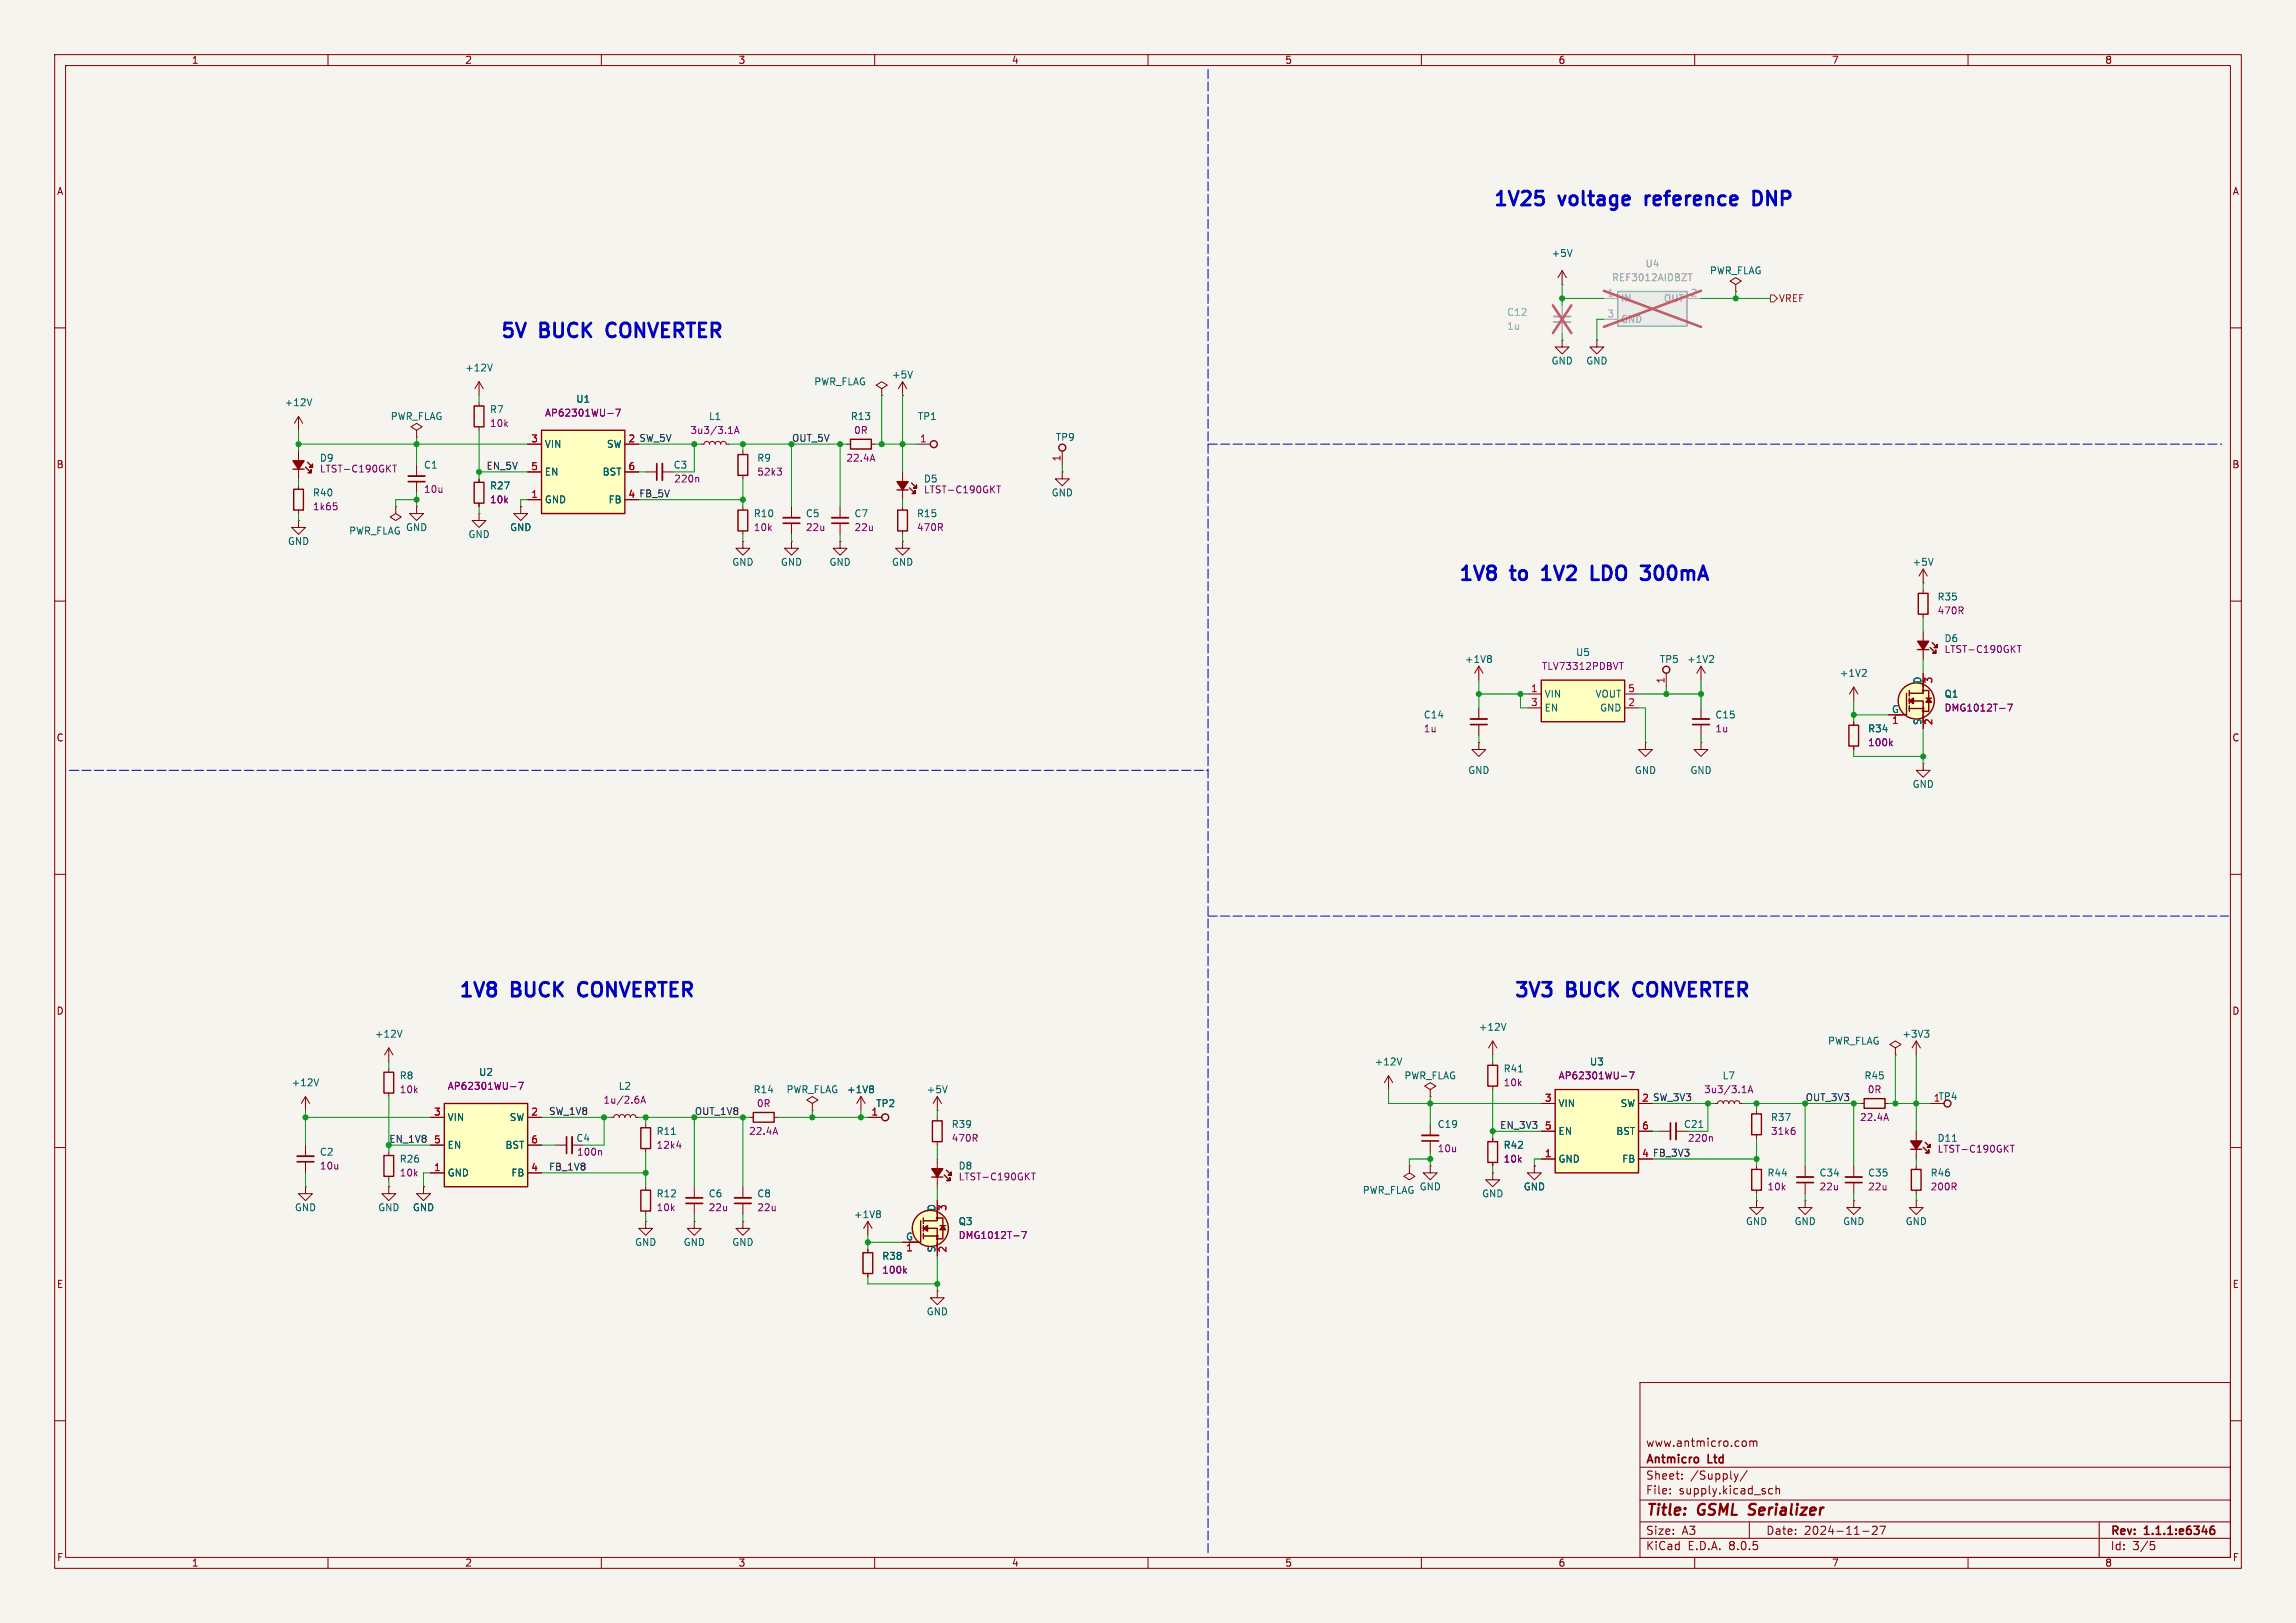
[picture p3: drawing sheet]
<svg xmlns="http://www.w3.org/2000/svg" width="420mm" height="297mm" viewBox="0 0 420 297" stroke-linecap="round" stroke-linejoin="round" font-family="sans-serif">
<defs><g id="words">
<g font-size="3.5" fill="#0000c2">
<text x="273" y="37.9">1V25</text>
<text x="285.4" y="37.9">voltage</text>
<text x="302.2" y="37.9">reference</text>
<text x="322.9" y="37.9">DNP</text>
<text x="91.4" y="62">5V</text>
<text x="99" y="62">BUCK</text>
<text x="112.2" y="62">CONVERTER</text>
<text x="266.7" y="106.4">1V8</text>
<text x="276.7" y="106.4">to</text>
<text x="283.4" y="106.4">1V2</text>
<text x="293.3" y="106.4">LDO</text>
<text x="303.5" y="106.4">300mA</text>
<text x="83.8" y="182.6">1V8</text>
<text x="93.8" y="182.6">BUCK</text>
<text x="107" y="182.6">CONVERTER</text>
<text x="276.9" y="182.6">3V3</text>
<text x="286.8" y="182.6">BUCK</text>
<text x="300.1" y="182.6">CONVERTER</text>
</g>
<g font-size="2.8" fill="#840000">
<text x="301" y="277.9">Title:</text>
<text x="310.6" y="277.9">GSML</text>
<text x="320.8" y="277.9">Serializer</text>
</g>
<g font-size="2.1" fill="#840000">
<text x="301" y="268.2">Antmicro</text>
<text x="301" y="265">www.antmicro.com</text>
<text x="312.5" y="268.2">Ltd</text>
<text x="301" y="273.7">File:</text>
<text x="301" y="271">Sheet:</text>
<text x="307.1" y="273.7">supply.kicad_sch</text>
<text x="309.2" y="271">/Supply/</text>
<text x="301" y="281.1">Size:</text>
<text x="307.6" y="281.1">A3</text>
<text x="323" y="281.1">Date:</text>
<text x="330" y="281.1">2024-11-27</text>
<text x="386" y="281.3">Rev:</text>
<text x="392.4" y="281.3">1.1.1:e6346</text>
<text x="301" y="283.9">KiCad</text>
<text x="308.7" y="283.9">E.D.A.</text>
<text x="316.3" y="283.9">8.0.5</text>
<text x="386" y="283.9">Id:</text>
<text x="390.1" y="283.9">3/5</text>
</g>
<g font-size="1.8" fill="#840000">
<text x="35" y="11.9">1</text>
<text x="85" y="11.9">2</text>
<text x="135" y="11.9">3</text>
<text x="185" y="11.9">4</text>
<text x="235" y="11.9">5</text>
<text x="285" y="11.9">6</text>
<text x="335" y="11.9">7</text>
<text x="385" y="11.9">8</text>
<text x="10.3" y="35.9">A</text>
<text x="408.3" y="35.9">A</text>
<text x="114.9" y="81">2 SW_5V</text>
<text x="10.3" y="85.9">B</text>
<text x="408.2" y="85.9">B</text>
<text x="114.9" y="91.2">4 FB_5V</text>
<text x="10.3" y="135.9">C</text>
<text x="408.2" y="135.9">C</text>
<text x="10.3" y="185.9">D</text>
<text x="408.2" y="185.9">D</text>
<text x="300.3" y="201.7">2 SW_3V3</text>
<text x="300.3" y="211.8">4 FB_3V3</text>
<text x="10.3" y="235.9">E</text>
<text x="408.3" y="235.9">E</text>
<text x="10.3" y="285.9">F</text>
<text x="35" y="286.9">1</text>
<text x="85" y="286.9">2</text>
<text x="135" y="286.9">3</text>
<text x="185" y="286.9">4</text>
<text x="235" y="286.9">5</text>
<text x="285" y="286.9">6</text>
<text x="335" y="286.9">7</text>
<text x="385" y="286.9">8</text>
<text x="408.3" y="285.9">F</text>
</g>
<g font-size="1.8" fill="#006464">
<text x="283.7" y="47.2">+5V</text>
<text x="312.7" y="50.4">PWR_FLAG</text>
<text x="85" y="68.2">+12V</text>
<text x="148.9" y="70.7">PWR_FLAG</text>
<text x="163.1" y="69.4">+5V</text>
<text x="283.7" y="66.9">GND</text>
<text x="290.1" y="66.9">GND</text>
<text x="52" y="74.5">+12V</text>
<text x="71.4" y="77.1">PWR_FLAG</text>
<text x="89.5" y="75.8">R7</text>
<text x="105.3" y="73.9">U1</text>
<text x="129.6" y="77.1">L1</text>
<text x="155.5" y="77.1">R13</text>
<text x="167.8" y="77.1">TP1</text>
<text x="99.6" y="82.1">VIN</text>
<text x="110.9" y="82.1">SW</text>
<text x="193" y="80.9">TP9</text>
<text x="77.5" y="86">C1</text>
<text x="89.5" y="89.8">R27</text>
<text x="99.6" y="87.2">EN</text>
<text x="110.1" y="87.2">BST</text>
<text x="123.1" y="86">C3</text>
<text x="138.4" y="84.7">R9</text>
<text x="57.1" y="91">R40</text>
<text x="99.6" y="92.3">GND</text>
<text x="111.2" y="92.3">FB</text>
<text x="137.8" y="94.8">R10</text>
<text x="147.3" y="94.8">C5</text>
<text x="156.2" y="94.8">C7</text>
<text x="167.6" y="94.8">R15</text>
<text x="192.3" y="91">GND</text>
<text x="52.6" y="99.9">GND</text>
<text x="63.8" y="98">PWR_FLAG</text>
<text x="74.2" y="97.4">GND</text>
<text x="85.6" y="98.7">GND</text>
<text x="93.2" y="97.4">GND</text>
<text x="133.9" y="103.7">GND</text>
<text x="142.7" y="103.7">GND</text>
<text x="151.6" y="103.7">GND</text>
<text x="163.1" y="103.7">GND</text>
<text x="349.8" y="103.7">+5V</text>
<text x="354.3" y="110.1">R35</text>
<text x="267.9" y="121.5">+1V8</text>
<text x="288.2" y="120.2">U5</text>
<text x="303.5" y="121.5">TP5</text>
<text x="308.5" y="121.5">+1V2</text>
<text x="336.4" y="124.1">+1V2</text>
<text x="351.5" y="125.2" transform="rotate(-90 351.5 125.2)">D</text>
<text x="260.3" y="131.7">C14</text>
<text x="282.4" y="127.9">VIN</text>
<text x="282.4" y="130.4">EN</text>
<text x="291.8" y="127.9">VOUT</text>
<text x="292.6" y="130.4">GND</text>
<text x="313.7" y="131.7">C15</text>
<text x="346" y="130.6">G</text>
<text x="355.6" y="127.9">Q1</text>
<text x="341.6" y="134.2">R34</text>
<text x="351.5" y="132.8" transform="rotate(-90 351.5 132.8)">S</text>
<text x="268.5" y="141.8">GND</text>
<text x="299" y="141.8">GND</text>
<text x="309.1" y="141.8">GND</text>
<text x="349.8" y="144.4">GND</text>
<text x="68.5" y="190.1">+12V</text>
<text x="270.4" y="188.8">+12V</text>
<text x="334.3" y="191.4">PWR_FLAG</text>
<text x="347.9" y="190.1">+3V3</text>
<text x="73" y="197.7">R8</text>
<text x="87.5" y="197.1">U2</text>
<text x="251.4" y="195.2">+12V</text>
<text x="256.8" y="197.7">PWR_FLAG</text>
<text x="275" y="196.4">R41</text>
<text x="290.7" y="195.2">U3</text>
<text x="315" y="197.7">L7</text>
<text x="341" y="197.7">R45</text>
<text x="53.2" y="199">+12V</text>
<text x="113.1" y="199.6">L2</text>
<text x="137.8" y="200.3">R14</text>
<text x="143.8" y="200.3">PWR_FLAG</text>
<text x="154.8" y="200.3">+1V8</text>
<text x="160.2" y="202.8">TP2</text>
<text x="169.4" y="200.3">+5V</text>
<text x="285" y="202.8">VIN</text>
<text x="296.3" y="202.8">SW</text>
<text x="353.6" y="201.7">1TP4</text>
<text x="81.8" y="205.3">VIN</text>
<text x="93.1" y="205.3">SW</text>
<text x="105.3" y="209.1">C4</text>
<text x="120" y="207.9">R11</text>
<text x="174" y="206.6">R39</text>
<text x="262.9" y="206.6">C19</text>
<text x="285" y="207.9">EN</text>
<text x="295.6" y="207.9">BST</text>
<text x="307.9" y="206.6">C21</text>
<text x="323.8" y="205.3">R37</text>
<text x="58.4" y="211.7">C2</text>
<text x="73" y="212.9">R26</text>
<text x="81.8" y="215.5">GND</text>
<text x="81.8" y="210.4">EN</text>
<text x="92.4" y="210.4">BST</text>
<text x="93.5" y="215.5">FB</text>
<text x="275" y="210.4">R42</text>
<text x="285" y="213">GND</text>
<text x="296.6" y="213">FB</text>
<text x="323.2" y="215.5">R44</text>
<text x="332.7" y="215.5">C34</text>
<text x="341.6" y="215.5">C35</text>
<text x="353.1" y="215.5">R46</text>
<text x="53.8" y="221.8">GND</text>
<text x="69.1" y="221.8">GND</text>
<text x="75.4" y="221.8">GND</text>
<text x="120" y="219.3">R12</text>
<text x="129.5" y="219.3">C6</text>
<text x="138.4" y="219.3">C8</text>
<text x="171.2" y="221.7" transform="rotate(-90 171.2 221.7)">D</text>
<text x="249.2" y="218.7">PWR_FLAG</text>
<text x="259.6" y="218">GND</text>
<text x="271" y="219.3">GND</text>
<text x="278.6" y="218">GND</text>
<text x="156.1" y="223.1">+1V8</text>
<text x="165.6" y="227.1">G</text>
<text x="175.3" y="224.4">Q3</text>
<text x="319.3" y="224.4">GND</text>
<text x="328.2" y="224.4">GND</text>
<text x="337.1" y="224.4">GND</text>
<text x="348.5" y="224.4">GND</text>
<text x="116.1" y="228.2">GND</text>
<text x="125" y="228.2">GND</text>
<text x="133.9" y="228.2">GND</text>
<text x="161.3" y="230.7">R38</text>
<text x="171.2" y="229.3" transform="rotate(-90 171.2 229.3)">S</text>
<text x="169.4" y="240.9">GND</text>
</g>
<g font-size="1.8" fill="#939391">
<text x="294.8" y="51.7">REF3012AIDBZT</text>
<text x="300.9" y="49.1">U4</text>
<text x="275.6" y="58">C12</text>
<text x="296.4" y="55.5">IN</text>
<text x="296.4" y="59.3">GND</text>
<text x="304.3" y="55.5">OUT</text>
</g>
<g font-size="1.8" fill="#a5a4a2">
<text x="293.9" y="54.4">1</text>
<text x="293.9" y="58.2">3</text>
<text x="309.2" y="54.4">2</text>
</g>
<text font-size="1.8" fill="#725600" x="325.3" y="55.5">VREF</text>
<text font-size="1.8" fill="#9c9b98" x="275.6" y="60.6">1u</text>
<g font-size="1.8" fill="#840084">
<text x="99.6" y="76.4">AP62301WU-7</text>
<text x="89.5" y="78.3">10k</text>
<text x="126.2" y="79.6">3u3/3.1A</text>
<text x="156.1" y="79.6">0R</text>
<text x="58.4" y="84.7">D9</text>
<text x="58.4" y="86.7">LTST-C190GKT</text>
<text x="123.2" y="88.5">220n</text>
<text x="138.4" y="87.2">52k3</text>
<text x="154.7" y="84.7">22.4A</text>
<text x="168.9" y="88.5">D5</text>
<text x="57.1" y="93.6">1k65</text>
<text x="77.5" y="90.4">10u</text>
<text x="89.5" y="92.3">10k</text>
<text x="168.9" y="90.5">LTST-C190GKT</text>
<text x="137.8" y="97.4">10k</text>
<text x="147.3" y="97.4">22u</text>
<text x="156.2" y="97.4">22u</text>
<text x="167.6" y="97.4">470R</text>
<text x="354.3" y="112.6">470R</text>
<text x="355.6" y="117.7">D6</text>
<text x="355.6" y="119.7">LTST-C190GKT</text>
<text x="282" y="122.8">TLV73312PDBVT</text>
<text x="355.6" y="130.4">DMG1012T-7</text>
<text x="260.3" y="134.2">1u</text>
<text x="313.7" y="134.2">1u</text>
<text x="341.6" y="136.7">100k</text>
<text x="285" y="197.7">AP62301WU-7</text>
<text x="73" y="200.2">10k</text>
<text x="81.8" y="199.6">AP62301WU-7</text>
<text x="110.3" y="202.2">1u/2.6A</text>
<text x="138.4" y="202.8">0R</text>
<text x="275" y="199">10k</text>
<text x="311.6" y="200.3">3u3/3.1A</text>
<text x="341.6" y="200.3">0R</text>
<text x="136.9" y="207.9">22.4A</text>
<text x="174" y="209.1">470R</text>
<text x="308.7" y="209.1">220n</text>
<text x="323.8" y="207.9">31k6</text>
<text x="340.1" y="205.3">22.4A</text>
<text x="354.3" y="209.1">D11</text>
<text x="58.4" y="214.2">10u</text>
<text x="73" y="215.5">10k</text>
<text x="105.5" y="211.7">100n</text>
<text x="120" y="210.4">12k4</text>
<text x="175.3" y="214.2">D8</text>
<text x="262.9" y="211">10u</text>
<text x="275" y="212.9">10k</text>
<text x="354.3" y="211.1">LTST-C190GKT</text>
<text x="120" y="221.8">10k</text>
<text x="129.5" y="221.8">22u</text>
<text x="138.4" y="221.8">22u</text>
<text x="175.3" y="216.2">LTST-C190GKT</text>
<text x="323.2" y="218">10k</text>
<text x="332.7" y="218">22u</text>
<text x="341.6" y="218">22u</text>
<text x="353.1" y="218">200R</text>
<text x="175.3" y="226.9">DMG1012T-7</text>
<text x="161.3" y="233.3">100k</text>
</g>
<g font-size="1.8" fill="#a90000">
<text x="97.1" y="81">3</text>
<text x="114.9" y="81">2</text>
<text x="168.2" y="81">1</text>
<text x="97.1" y="86.1">5</text>
<text x="114.9" y="86.1">6</text>
<text x="194.1" y="84.5" transform="rotate(-90 194.1 84.5)">1</text>
<text x="97.1" y="91.2">1</text>
<text x="114.9" y="91.2">4</text>
<text x="304.5" y="125.2" transform="rotate(-90 304.5 125.2)">1</text>
<text x="353.8" y="125.2" transform="rotate(-90 353.8 125.2)">3</text>
<text x="280" y="126.7">1</text>
<text x="280" y="129.3">3</text>
<text x="297.7" y="129.3">2</text>
<text x="297.7" y="126.7">5</text>
<text x="346" y="132.8">1</text>
<text x="353.8" y="132.8" transform="rotate(-90 353.8 132.8)">2</text>
<text x="282.5" y="201.7">3</text>
<text x="300.3" y="201.7">2</text>
<text x="79.3" y="204.2">3</text>
<text x="79.3" y="209.3">5</text>
<text x="97.1" y="204.2">2</text>
<text x="97.1" y="209.3">6</text>
<text x="159.3" y="204.2">1</text>
<text x="282.5" y="206.8">5</text>
<text x="300.3" y="206.8">6</text>
<text x="79.3" y="214.4">1</text>
<text x="97.1" y="214.4">4</text>
<text x="282.5" y="211.8">1</text>
<text x="300.3" y="211.8">4</text>
<text x="173.4" y="221.7" transform="rotate(-90 173.4 221.7)">3</text>
<text x="165.7" y="229.3">1</text>
<text x="173.4" y="229.3" transform="rotate(-90 173.4 229.3)">2</text>
</g>
<g font-size="1.8" fill="#009600">
<text x="144.8" y="80.9">OUT_5V</text>
<text x="330.2" y="201.6">OUT_3V3</text>
<text x="71.1" y="209.2">EN_1V8</text>
<text x="127" y="204.1">OUT_1V8</text>
</g>
<g font-size="1.8" fill="#0f0f0f">
<text x="88.9" y="86">EN_5V</text>
<text x="100.3" y="204.1">SW_1V8</text>
<text x="274.3" y="206.7">EN_3V3</text>
<text x="100.3" y="214.3">FB_1V8</text>
</g>
</g></defs>
<path d="M0 0h420v297h-420z" fill="#f5f4ef" stroke="#f5f4ef" stroke-width=".18"/>
<g fill="none" stroke="#840000" stroke-width=".18">
<path d="M10 10h400v277h-400zM12 12h396v273h-396zM60 10v2M110 10v2M160 10v2M210 10v2M260 10v2M310 10v2M360 10v2M10 60h2M408 60h2M10 110h2"/>
<path d="M408 110h2M10 160h2M408 160h2M10 210h2M408 210h2M10 260h2M300 253h108v32h-108zM408 260h2M300 278.5h108M300 274.5h108M300 268.5h108M305.5 273.2v.2"/>
<path d="M305.5 272.5v.1M307.7 270.5v.2M307.7 269.8v.1M317.2 269.7l.4 1M317.6 270.7l-.2 .3M317.9 269.7l-.3 1M319.2 263.7l.2 .3v.4l-.2 .3M319.6 269.1l-1.3 1.9M320 278.5v3M320.1 263.8l.4-.1 .2 .2M320.1 263.7v1M320.7 263.9l.2-.2 .4 .1 .1 .9"/>
<path d="M320.7 263.9v.8M323.5 273.1l.3 .3 .4-.1M324.2 272.5l-.4-.1-.3 .3M324.9 272.5l.2-.1 .3 .1 .1 .9M324.9 271.9v1.5M342.5 279.4l.6-.1 .2 .1 .1 .3-1 1.1h1M343.9 279.3h1l-.7 1.5M384 278.5v6.5M60 285v2M110 285v2M160 285v2M210 285v2"/>
<path d="M260 285v2M300 281.5h108M310 285v2M340.7 280.2h1.2M360 285v2M393.4 282.1h.7M393.5 282.7h.4l.3 .2-.2 .6-.5 .1"/>
</g>
<path d="M405 279.3a.59 .59 0 0 0-.7 .6v.6l.1 .2 .4 .1 .2-.2 .1-.5-.1-.2h-.5l-.2 .2" fill="none" stroke="#840000" stroke-width=".3"/>
<path d="M319.8 277.1l.3 .1M320.1 275.4l-.1 .4 .1 .2" fill="none" stroke="#840000" stroke-width=".4"/>
<path d="M165.1 69.9l-.8 1.2z" fill="#ffffc2"/>
<path d="M165.1 69.9v2.5" fill="none" stroke="#ffffc2" stroke-width=".18"/>
<path d="M165.1 69.9l.8 1.2z" fill="#ffffc2"/>
<path d="M165.1 72.4h.1M165.1 69.9l-.8 1.2M165.1 69.9v2.5M165.1 69.9l.8 1.2M101.6 209.6h2M104.6 209.6h2.1M118.1 205.7v.7M118.1 210.2v.6" fill="none" stroke="#840000" stroke-width=".18"/>
<path d="M166.9 67.9l-.4 1.3M122.8 207.6h.8" fill="none" stroke="#006464" stroke-width=".18"/>
<path d="M103.6 208v3.1" fill="none" stroke="#840000" stroke-width=".3"/>
<path d="M104.6 208v3.1" fill="none" stroke="#840000" stroke-width=".33"/>
<path d="M109.9 210.6l.1 .1v.7M123.8 209.7h.8" fill="none" stroke="#840084" stroke-width=".18"/>
<path d="M117.2 206.4h1.8v3.8h-1.8z" fill="none" stroke="#840000" stroke-width=".25"/>
<path d="M157.5 200.7l-.8 1.2z" fill="#ffffc2"/>
<path d="M157.5 200.7v2.5" fill="none" stroke="#ffffc2" stroke-width=".18"/>
<path d="M157.5 200.7l.7 1.2z" fill="#ffffc2"/>
<path d="M148.6 201.9l1-.6-1-.6-1 .6 1 .6v1.3M148.6 203.2h.1M157.5 200.7l-.8 1.2M157.5 200.7v2.5M157.5 200.7l.7 1.2M171.4 212.1v1.9M171.4 215.3v1.9" fill="none" stroke="#840000" stroke-width=".18"/>
<path d="M159.5 198.7l.3 .2-.3 .3 .3 .3v.2l-.3 .3" fill="none" stroke="#006464" stroke-width=".18"/>
<path d="M170.4 215.4h2.1M172.7 215l1 1v-.5v.5h-.5h.5M173.1 214.1l.9 .9v-.5v.5h-.5h.5" fill="none" stroke="#840000" stroke-width=".25"/>
<path d="M170.4 213.9h2.1l-1.1 1.5z" fill="#840000" stroke="#840000" stroke-width=".25"/>
<path d="M188.7 214.7h.7M189 214.7v1.2" fill="none" stroke="#840084" stroke-width=".18"/>
<g fill="#ffffc2">
<path d="M168.9 226.2v.5z"/>
<path d="M168.9 225.7v.5z"/>
<path d="M168.9 224.8v.5z"/>
<path d="M168.9 224.3v.5z"/>
<path d="M168.9 222.9v1z"/>
</g>
<path d="M168.9 226.2h2.5" fill="none" stroke="#ffffc2" stroke-width=".18"/>
<path d="M172 224.3h1z" fill="#ffffc2"/>
<g fill="#ffffc2" stroke="#ffffc2" stroke-width=".18">
<circle cx="170.2" cy="224.8" r="3.3"/>
<circle cx="171.4" cy="226.7" r=".13"/>
<circle cx="171.4" cy="226.2" r=".13"/>
<circle cx="171.4" cy="222.9" r=".13"/>
</g>
<g fill="none" stroke="#840000" stroke-width=".25">
<path d="M168.4 223.4v3.9h-2M168.9 224.8h2.5v3.8M168.9 222.9v1M168.9 224.3v1M168.9 225.7v1M168.9 226.2h2.5M171.3 222.9h1.2v3.8h-1.2M171.4 221v2.4h-2.5M172 224.3h1"/>
<circle cx="170.2" cy="224.8" r="3.3"/>
<circle cx="171.4" cy="222.9" r=".13"/>
<circle cx="171.4" cy="226.2" r=".13"/>
<circle cx="171.4" cy="226.7" r=".13"/>
</g>
<g fill="#840000" stroke="#840000" stroke-width=".25">
<path d="M168.9 224.8l.8-.5v1z"/>
<path d="M172.5 224.3l.5 .7h-1z"/>
</g>
<path d="M171.4 219.7v2.5M165.1 227.3h2.5M171.4 227.3v2.6" fill="none" stroke="#840000" stroke-width=".18"/>
<path d="M186.9 225.4h.9l-.6 1.2" fill="none" stroke="#840084" stroke-width=".18"/>
<path d="M158.7 223.5l-.7 1.3z" fill="#ffffc2"/>
<path d="M158.7 223.5v2.6" fill="none" stroke="#ffffc2" stroke-width=".18"/>
<path d="M158.7 223.5l.8 1.3z" fill="#ffffc2"/>
<path d="M158.7 223.5l-.7 1.3M158.7 223.5v2.6M158.7 223.5l.8 1.3" fill="none" stroke="#840000" stroke-width=".18"/>
<path d="M160.8 221.6l.2 .2-.2 .3 .2 .2v.3l-.2 .2" fill="none" stroke="#006464" stroke-width=".18"/>
<path d="M171.4 200.7l-.7 1.2z" fill="#ffffc2"/>
<path d="M171.4 200.7v2.5" fill="none" stroke="#ffffc2" stroke-width=".18"/>
<path d="M171.4 200.7l.8 1.2z" fill="#ffffc2"/>
<g fill="none" stroke="#840000" stroke-width=".18">
<path d="M161.3 71.1l1-.6-1-.6-1 .6 1 .6v1.3M161.3 72.4h.1M54.6 95.3v1.2h1.3l-1.3 1.3-1.3-1.3h1.3M54.6 95.3h.1M72.4 92.7v1.3l1 .6-1 .7-1-.7 1-.6M72.4 92.7h.1M76.2 92.7v1.3h1.3l-1.3 1.3-1.3-1.3h1.3M76.2 92.7h.1M87.6 94v1.3h1.3l-1.3 1.2-1.2-1.2h1.2M87.6 94h.1M95.2 92.7v1.3h1.3l-1.3 1.3-1.2-1.3h1.2M95.2 92.7h.1"/>
<path d="M135.9 99.1v1.2h1.3l-1.3 1.3-1.3-1.3h1.3M135.9 99.1h.1M135.9 92.7v.6M135.9 97.2v.6M144.8 99.1v1.2h1.2l-1.2 1.3-1.3-1.3h1.3M144.8 99.1h.1M144.8 92.7v2M144.8 95.8v2M153.7 92.7v2M153.7 95.8v2M154.9 81.3h.7M159.4 81.3h.6"/>
<path d="M165.1 99.1v1.2h1.3l-1.3 1.3-1.3-1.3h1.3M165.1 99.1h.1M167.6 81.3h2.6M270.5 135.9v1.3h1.3l-1.3 1.2-1.3-1.2h1.3M270.5 135.9h.1M270.5 129.5v2.1M270.5 132.6v2M304.8 123.2v2.5M311.1 121.9l-.7 1.3M311.1 121.9v2.6M311.1 121.9l.8 1.3M254 196.9l-.8 1.2"/>
<path d="M254 196.9v2.5M254 196.9l.8 1.2M261.6 199.4l1-.6-1-.7-1 .7 1 .6v1.3M273 190.5l-.7 1.3M273 190.5v2.5M273 190.5l.8 1.3M111.8 204.5h.5l.1-.4 .4-.1 .3 .1 .2 .4 .1-.4 .4-.1 .3 .1 .2 .4 .1-.4 .4-.1 .4 .1 .1 .4 .2-.4 .3-.1 .4 .1 .1 .4h.5M118.1 217.2v.6M127 217.2v2M135.9 217.2v2M137.2 204.5h.6M141.6 204.5h.6"/>
<path d="M171.4 203.2h.1M171.4 200.7l-.7 1.2M171.4 200.7v2.5M171.4 204.5v.6M171.4 208.9v.7M171.4 200.7l.8 1.2M257.8 213.4v1.2l1 .7-1 .6-1-.6 1-.7M257.8 213.4h.1M261.6 200.7h.1M261.6 213.4v1.2h1.3l-1.3 1.3-1.3-1.3h1.3M261.6 213.4h.1M261.6 205.7v2.1"/>
<path d="M261.6 208.8v2M321.3 219.7v1.3h1.3l-1.3 1.2-1.3-1.2h1.3M321.3 219.7h.1M321.3 213.4v.6M321.3 217.8v.6M330.2 219.7v1.3h1.3l-1.3 1.2-1.3-1.2h1.3M330.2 219.7h.1M330.2 213.4v2M330.2 216.4v2M339.1 213.4v2M339.1 216.4v2M350.5 219.7v1.3h1.3l-1.3 1.2-1.3-1.2h1.3"/>
<path d="M350.5 219.7h.1M350.5 213.4v.6M350.5 217.8v.6M118.1 223.5v1.3h1.3l-1.3 1.3-1.3-1.3h1.3M118.1 223.5h.1M118.1 221.6v.6M127 223.5v1.3h1.3l-1.3 1.3-1.3-1.3h1.3M127 223.5h.1M127 220.2v2M135.9 223.5v1.3h1.3l-1.3 1.3-1.3-1.3h1.3M135.9 223.5h.1M135.9 220.2v2"/>
<path d="M158.7 228.6v.6M158.7 233v.7M171.4 236.2v1.3h1.3l-1.3 1.3-1.2-1.3h1.2M171.4 236.2h.1"/>
</g>
<path d="M313.2 120l.2 .2v.3l-.7 .7h.7M173.3 198.7l-.5 1.3M256.4 193.6l-.4 1.3M275.5 187.3l-.5 1.2" fill="none" stroke="#006464" stroke-width=".18"/>
<g fill="none" stroke="#840000" stroke-width=".25">
<path d="M135 93.3h1.8v3.9h-1.8zM155.6 80.4h3.8v1.8h-3.8zM117.2 217.8h1.8v3.8h-1.8zM137.8 203.6h3.8v1.8h-3.8zM170.6 205.1h1.7v3.8h-1.7zM320.4 214h1.8v3.8h-1.8zM349.6 214h1.8v3.8h-1.8zM157.9 229.2h1.7v3.8h-1.7z"/>
<circle cx="170.8" cy="81.3" r=".63"/>
<circle cx="304.8" cy="122.6" r=".63"/>
</g>
<path d="M159.6 83.1l.4 1.3M117.2 201.9l.5-1.3 .4 1.3M117.4 201.5h.6M141.8 206.3l.4 1.3M165.4 232.5l.4 .5M165.8 232.1l-.5 .5" fill="none" stroke="#840084" stroke-width=".18"/>
<path d="M143.3 95.8h3M152.1 95.8h3.1M269 132.6h3M260.1 208.8h3M328.7 216.4h3M337.6 216.4h3M125.5 220.2h3M134.4 220.2h3" fill="none" stroke="#840000" stroke-width=".3"/>
<path d="M143.3 94.7h3M152.1 94.7h3.1M269 131.6h3M125.5 219.2h3M134.4 219.2h3M260.1 207.8h3M328.7 215.4h3M337.6 215.4h3" fill="none" stroke="#840000" stroke-width=".33"/>
<path d="M284.2 58.9h3.1" fill="none" stroke="#9c9b98" stroke-width=".3"/>
<path d="M284.2 57.9h3.1" fill="none" stroke="#9c9b98" stroke-width=".33"/>
<path d="M285.7 55.9v2M285.7 58.9v2.1" fill="none" stroke="#9c9b98" stroke-width=".18"/>
<path d="M284.1 55.9l3.3 5.1M287.4 55.9l-3.3 5.1" fill="none" stroke="#e75356" stroke-width=".46"/>
<path d="M281.9 124.5h15.3v7.6h-15.3z" fill="#ffffc2"/>
<path d="M281.9 124.5h15.3v7.6h-15.3z" fill="none" stroke="#840000" stroke-width=".25"/>
<path d="M279.4 127h2.5M279.4 129.5h2.5M297.2 127h2.5M297.2 129.5h2.5M339.1 219.7v1.3h1.3l-1.3 1.2-1.3-1.2h1.3M339.1 219.7h.1" fill="none" stroke="#840000" stroke-width=".18"/>
<path d="M296.2 121.2h.7" fill="none" stroke="#840084" stroke-width=".18"/>
<path d="M285.7 49.5l-.7 1.3z" fill="#ffffc2"/>
<path d="M285.7 49.5v2.6" fill="none" stroke="#ffffc2" stroke-width=".18"/>
<path d="M285.7 49.5l.8 1.3z" fill="#ffffc2"/>
<path d="M285.7 52.1h.1M285.7 49.5l-.7 1.3M285.7 49.5v2.6M285.7 49.5l.8 1.3" fill="none" stroke="#840000" stroke-width=".18"/>
<path d="M287.6 45.7l-.5 1.2" fill="none" stroke="#006464" stroke-width=".18"/>
<path d="M295.9 53.3h12.7v6.4h-12.7z" fill="#ebeae8"/>
<path d="M295.9 53.3h12.7v6.4h-12.7z" fill="none" stroke="#9c9b98" stroke-width=".25"/>
<path d="M293.4 54.6h2.5M293.4 58.4h2.5M308.6 54.6h2.5" fill="none" stroke="#9c9b98" stroke-width=".18"/>
<path d="M308.8 50.1h.7M309.2 50.1v1.3" fill="none" stroke="#939391" stroke-width=".18"/>
<path d="M293.4 53.2l17.7 6.6M311.1 53.2l-17.7 6.6" fill="none" stroke="#e75356" stroke-width=".46"/>
<g fill="none" stroke="#840000" stroke-width=".18">
<path d="M317.5 52.1l1-.7-1-.6-1 .6 1 .7v1.2M317.5 53.3h.1M285.7 62.2v1.3h1.3l-1.3 1.3-1.2-1.3h1.2M285.7 62.2h.1M292.1 62.2v1.3h-1.3l1.3 1.3 1.3-1.3h-1.3M292.1 62.2h.1M311.1 135.9v1.3h1.3l-1.3 1.2-1.2-1.2h1.2M311.1 135.9h.1M311.1 129.5v2.1M311.1 132.6v2M303.5 207h2.1M306.6 207h2"/>
<path d="M313.7 201.9h.5l.1-.3 .4-.2 .4 .2 .1 .3 .2-.3 .3-.2 .4 .2 .1 .3 .2-.3 .3-.2 .4 .2 .1 .3 .2-.3 .4-.2 .3 .2 .2 .3h.5"/>
</g>
<path d="M318.7 200h.7M319.8 200l.4-1.3 .4 1.3M319.9 199.6h.6M313.1 208l.1 .2v.7" fill="none" stroke="#840084" stroke-width=".18"/>
<path d="M309.6 132.6h3.1M305.6 205.5v3" fill="none" stroke="#840000" stroke-width=".3"/>
<path d="M309.6 131.6h3.1M306.6 205.5v3" fill="none" stroke="#840000" stroke-width=".33"/>
<path d="M310.8 206.3h.7" fill="none" stroke="#006464" stroke-width=".18"/>
<path d="M351.8 104.1l-.8 1.3z" fill="#ffffc2"/>
<path d="M351.8 104.1v2.6" fill="none" stroke="#ffffc2" stroke-width=".18"/>
<path d="M351.8 104.1l.8 1.3z" fill="#ffffc2"/>
<path d="M351.8 106.7h.1M351.8 104.1l-.8 1.3M351.8 104.1v2.6M351.8 104.1l.8 1.3M273 194.3v.6M273 198.8v.6M273 214.6v1.3h1.3l-1.3 1.3-1.2-1.3h1.2M273 214.6h.1M273 208.3v.6M273 212.7v.7M280.7 213.4v1.2h1.2l-1.2 1.3-1.3-1.3h1.3M280.7 213.4h.1" fill="none" stroke="#840000" stroke-width=".18"/>
<path d="M353.6 102.2l-.4 1.2M277.8 196.2h.7" fill="none" stroke="#006464" stroke-width=".18"/>
<path d="M272.2 194.9h1.7v3.9h-1.7zM272.2 208.9h1.7v3.8h-1.7z" fill="none" stroke="#840000" stroke-width=".25"/>
<path d="M284.5 199.4h15.2v15.2h-15.2z" fill="#ffffc2"/>
<path d="M284.5 199.4h15.2v15.2h-15.2z" fill="none" stroke="#840000" stroke-width=".25"/>
<path d="M346.7 191.8l1-.7-1-.6-1 .6 1 .7v1.2M346.7 193h.1M350.5 190.5v2.5M350.5 190.5l-.7 1.3M350.5 190.5l.8 1.3M281.9 212.1h2.6M281.9 201.9h2.6M281.9 207h2.6M299.7 207h2.6" fill="none" stroke="#840000" stroke-width=".18"/>
<path d="M296.6 196.9h1M298.1 196.2h.8l-.5 1.2" fill="none" stroke="#840084" stroke-width=".18"/>
<path d="M352 188.5h.8l-.4 .5M352.6 189l.2 .3v.3l-.2 .2" fill="none" stroke="#006464" stroke-width=".18"/>
<path d="M270.5 121.9l-.8 1.3z" fill="#ffffc2"/>
<path d="M270.5 121.9v2.6" fill="none" stroke="#ffffc2" stroke-width=".18"/>
<path d="M270.5 121.9l.8 1.3z" fill="#ffffc2"/>
<g fill="none" stroke="#840000" stroke-width=".18">
<path d="M351.8 115.6v1.9M351.8 118.7v2M270.5 121.9l-.8 1.3M270.5 121.9v2.6M270.5 121.9l.8 1.3M301 135.9v1.3h1.3l-1.3 1.2-1.3-1.2h1.3M301 135.9h.1M339.1 125.7l-.8 1.3M339.1 125.7v2.6M339.1 132.1v.6M339.1 136.5v.7M339.1 125.7l.8 1.3"/>
<path d="M351.8 139.7v1.3h1.3l-1.3 1.2-1.3-1.2h1.3M351.8 139.7h.1M158.7 204.5h2.6"/>
</g>
<path d="M272.6 120l.2 .2-.2 .3 .2 .2v.3l-.2 .2M341.1 122.5l.3 .2-.1 .3-.7 .8h.8" fill="none" stroke="#006464" stroke-width=".18"/>
<g fill="none" stroke="#840000" stroke-width=".25">
<path d="M350.8 118.9h2M353.1 118.5l1 1v-.5v.5h-.5h.5M353.4 117.6l.9 .9v-.5v.5h-.5h.5M338.2 132.7h1.8v3.8h-1.8z"/>
<circle cx="161.9" cy="204.5" r=".63"/>
</g>
<path d="M350.8 117.3h2l-1 1.6z" fill="#840000" stroke="#840000" stroke-width=".25"/>
<path d="M369 118.1h.7M369.4 118.1v1.3M345.8 136l.3 .5M346.1 135.6l-.4 .5" fill="none" stroke="#840084" stroke-width=".18"/>
<g fill="#ffffc2">
<path d="M349.2 129.7v.5z"/>
<path d="M349.2 129.2v.5z"/>
<path d="M349.2 128.3v.5z"/>
<path d="M349.2 127.8v.5z"/>
<path d="M349.2 126.4v1z"/>
</g>
<path d="M349.2 129.7h2.6" fill="none" stroke="#ffffc2" stroke-width=".18"/>
<path d="M352.3 127.8h1z" fill="#ffffc2"/>
<g fill="#ffffc2" stroke="#ffffc2" stroke-width=".18">
<circle cx="350.5" cy="128.3" r="3.3"/>
<circle cx="351.8" cy="130.2" r=".13"/>
<circle cx="351.8" cy="129.7" r=".13"/>
<circle cx="351.8" cy="126.4" r=".13"/>
</g>
<g fill="none" stroke="#840000" stroke-width=".25">
<path d="M86.7 88.3h1.8v3.8h-1.8zM164.2 93.3h1.8v3.9h-1.8zM350.9 108.6h1.8v3.8h-1.8zM348.7 126.9v3.9h-2M349.2 128.3h2.6v3.8M349.2 126.4v1M349.2 127.8v1M349.2 129.2v1M349.2 129.7h2.6M351.7 126.4h1.1v3.8h-1.1M351.8 124.5v2.4h-2.6M352.3 127.8h1"/>
<path d="M320.4 203.8h1.8v3.8h-1.8zM341 201h3.8v1.8h-3.8zM349.5 210.3h2M351.8 209.9l1 1v-.5v.5h-.5h.5M352.2 209l.9 .9v-.5v.5h-.5h.5"/>
<circle cx="350.5" cy="128.3" r="3.3"/>
<circle cx="351.8" cy="130.2" r=".13"/>
<circle cx="351.8" cy="129.7" r=".13"/>
<circle cx="351.8" cy="126.4" r=".13"/>
<circle cx="356.2" cy="201.9" r=".63"/>
</g>
<g fill="#840000" stroke="#840000" stroke-width=".25">
<path d="M349.2 128.3l.8-.5v1z"/>
<path d="M352.8 127.8l.5 .7h-1z"/>
<path d="M349.5 208.8h2l-1 1.5z"/>
</g>
<g fill="none" stroke="#840000" stroke-width=".18">
<path d="M54.6 76.2l-.8 1.3M54.6 76.2v2.5M54.6 76.2l.8 1.3M87.6 87.6v.7M87.6 92.1v.6M118.1 86.4h2M121.2 86.4h2M153.7 99.1v1.2h1.2l-1.2 1.3-1.3-1.3h1.3M153.7 99.1h.1M165.1 92.7v.6M165.1 97.2v.6M194.3 86.4v1.2h1.3l-1.3 1.3-1.3-1.3h1.3"/>
<path d="M194.3 86.4h.1M351.8 108v.6M351.8 112.4v.6M345.4 130.8h2.6M351.8 123.2v2.5M351.8 130.8v2.6M71.1 191.8l-.7 1.2M71.1 191.8v2.5M71.1 191.8l.8 1.2M55.9 209.6v2M55.9 212.6v2M321.3 203.2v.6"/>
<path d="M321.3 207.6v.7M340.4 201.9h.6M344.8 201.9h.6M350.5 207v1.9M350.5 210.2v1.9M353.1 201.9h2.5"/>
</g>
<path d="M127.6 87.4l.2 .1v.7M367.2 128.8h.9l-.5 1.3M328 206.3h.2M328.1 206.8l.3 .2v.3l-.3 .3M345 203.8l.4 1.2M367.7 209.6h.8M368.1 209.6v1.2" fill="none" stroke="#840084" stroke-width=".18"/>
<path d="M57 73l-.4 1.2M73.5 188.5l-.4 1.3M357.1 208.9h.8" fill="none" stroke="#006464" stroke-width=".18"/>
<path d="M120.1 84.8v3.1M54.4 212.6h3" fill="none" stroke="#840000" stroke-width=".3"/>
<path d="M121.2 84.8v3.1M54.4 211.6h3" fill="none" stroke="#840000" stroke-width=".33"/>
<path d="M99.1 78.7h15.2v15.3h-15.2z" fill="#ffffc2"/>
<path d="M86.7 74.3h1.8v3.8h-1.8zM99.1 78.7h15.2v15.3h-15.2zM70.2 211.5h1.8v3.8h-1.8z" fill="none" stroke="#840000" stroke-width=".25"/>
<g fill="none" stroke="#840000" stroke-width=".18">
<path d="M76.2 78.7l1-.6-1-.6-1 .6 1 .6v1.3M87.6 69.9v2.5M87.6 73.7v.6M87.6 78.1v.6M87.6 69.9l-.7 1.2M87.6 69.9l.8 1.2M76.2 80h.1M76.2 85.1v2M76.2 88.1v2.1M96.5 91.4h2.6M96.5 81.3h2.6M96.5 86.4h2.6"/>
<path d="M114.3 86.4h2.5M128.3 81.3h.5l.1-.4 .4-.1 .3 .1 .2 .4 .1-.4 .4-.1 .4 .1 .1 .4 .2-.4 .3-.1 .4 .1 .1 .4 .2-.4 .3-.1 .4 .1 .1 .4h.5M55.9 217.2v1.2h1.2l-1.2 1.3-1.3-1.3h1.3M55.9 217.2h.1M55.9 200.7l-.8 1.2M55.9 200.7v2.5M55.9 200.7l.7 1.2M71.1 217.2v1.2h1.3l-1.3 1.3-1.3-1.3h1.3M71.1 217.2h.1M71.1 210.8v.7M71.1 215.3v.6M77.5 217.2v1.2h1.2l-1.2 1.3-1.3-1.3h1.3"/>
<path d="M77.5 217.2h.1"/>
</g>
<path d="M111.2 75.7h1M112.6 74.9h.9l-.6 1.2M133.3 79.3h.7M134.3 79.3l.5-1.3 .4 1.3M134.5 79h.6" fill="none" stroke="#840084" stroke-width=".18"/>
<path d="M90 66.6l-.4 1.3M58.3 197.4l-.4 1.3" fill="none" stroke="#006464" stroke-width=".18"/>
<path d="M74.7 88.1h3" fill="none" stroke="#840000" stroke-width=".3"/>
<path d="M74.7 87.1h3" fill="none" stroke="#840000" stroke-width=".33"/>
<path d="M81.3 201.9h15.2v15.3h-15.2z" fill="#ffffc2"/>
<g fill="none" stroke="#840000" stroke-width=".25">
<path d="M53.6 85.9h2M53.7 89.5h1.8v3.8h-1.8zM55.9 85.5l1 1v-.5v.5h-.5h.5M56.3 84.6l.8 .9v-.5v.5h-.5h.5M135 83.2h1.8v3.8h-1.8zM164.1 89.7h2M166.4 89.3l1 1v-.5v.5h-.5h.5M166.8 88.4l.8 .9v-.5v.5h-.5h.5M70.2 196.2h1.8v3.8h-1.8zM81.3 201.9h15.2v15.3h-15.2z"/>
<circle cx="194.3" cy="81.9" r=".63"/>
</g>
<g fill="none" stroke="#840000" stroke-width=".18">
<path d="M54.6 82.6v1.9M54.6 85.7v1.9M54.6 88.9v.6M54.6 93.3v.7M87.6 87.6v.7M87.6 92.1v.6M95.2 92.7h.1M96.5 91.4h2.6M96.5 81.3h2.6M96.5 86.4h2.6M114.3 86.4h2.5M135.9 82.6v.6"/>
<path d="M135.9 87v.6M165.1 86.4v1.9M165.1 89.5v1.9M194.3 82.6v2.5M339.1 132.1v.6M339.1 136.5v.7M345.4 130.8h2.6M351.8 123.2v2.5M351.8 130.8v2.6M71.1 195.6v.6M71.1 200v.7M77.5 217.2h.1"/>
<path d="M78.7 214.6h2.6M78.7 204.5h2.6M78.7 209.6h2.6M96.5 214.6h2.6M96.5 204.5h2.6M96.5 209.6h2.6M158.7 204.5h2.6M171.4 219.7v2.5M273 208.3v.6M273 212.7v.7M280.7 213.4h.1M281.9 212.1h2.6"/>
<path d="M281.9 201.9h2.6M281.9 207h2.6M299.7 207h2.6M158.7 228.6v.6M158.7 233v.7M165.1 227.3h2.5M171.4 227.3v2.6"/>
</g>
<g fill="none" stroke="#840084" stroke-width=".18">
<path d="M111.2 75.7h1M112.6 74.9h.9l-.6 1.2M61 92h.6M61.4 92.5l.3 .2v.3l-.3 .3M71.8 85.1h.7M72.2 85.1v1.3M142.2 85.7h.7l-.4 .5M142.8 86.2l.1 .2-.1 .5M182.3 88.9h.7M182.7 88.9v1.3M345.8 136l.3 .5M346.1 135.6l-.4 .5"/>
<path d="M367.2 128.8h.9l-.5 1.3M93.4 198.9h1M94.9 198.1h.8l-.5 1.2M296.6 196.9h1M298.1 196.2h.8l-.5 1.2M165.4 232.5l.4 .5M165.8 232.1l-.5 .5M186.9 225.4h.9l-.6 1.2"/>
</g>
<g fill="#840000" stroke="#840000" stroke-width=".25">
<path d="M164.1 88.1h2l-1 1.6z"/>
<path d="M53.6 84.3h2l-1 1.6z"/>
</g>
<path d="M323.8 54h.7l.6 .6-.6 .6h-.7z" fill="none" stroke="#725600" stroke-width=".18"/>
<path d="M301.1 35.8v1.7M301.2 36.1l-.1 .2M322 35.3l-.6-.3h-.6v2.5h.6l.6-.3M111.2 59.5a1.76 1.76 0 0 0 0 1.8M282.2 106.1h1.4M282.4 104.2l-.2 .1M291.2 103.6v2.5h1.2M106 180.1a1.76 1.76 0 0 0 0 1.8M299.1 180.1a1.75 1.75 0 0 0 0 1.8" fill="none" stroke="#0000c2" stroke-width=".51"/>
<path d="M221 12.7v271.8M221 81.3h185.4M12.7 141h208.3M221 167.6h186.7" fill="none" stroke="#0000c2" stroke-width=".18" stroke-dasharray="1.7 .6"/>
<g fill="none" stroke="#009600" stroke-width=".18">
<path d="M285.7 52.1v3.8M285.7 54.6h7.7M293.4 58.4h-1.3v3.8M311.1 54.6h12.7M317.5 53.3v1.3M54.6 78.7v3.9M87.6 72.4v1.3M87.6 78.7v8.9M161.3 72.4v8.9M165.1 72.4v14M285.7 61v1.2M54.6 87.6v1.3"/>
<path d="M54.6 94v1.3M54.6 81.3h41.9M76.2 91.4h-3.8v1.3M76.2 80v5.1M76.2 90.2v2.5M87.6 92.7v1.3M87.6 86.4h8.9M96.5 91.4h-1.3v1.3M116.8 81.3h11.5M116.8 91.4h19.1M116.8 86.4h1.3M127 81.3v5.1h-3.8"/>
<path d="M133.3 81.3h21.6M135.9 81.3v1.3M135.9 87.6v5.1M135.9 97.8v1.3M144.8 81.3v11.4M144.8 97.8v1.3M153.7 81.3v11.4M153.7 97.8v1.3M160 81.3h7.6M165.1 91.4v1.3M165.1 97.8v1.3M194.3 85.1v1.3"/>
<path d="M351.8 106.7v1.3M351.8 113v2.6M270.5 127h8.9M270.5 124.5v5M270.5 134.6v1.3M278.1 127v2.5h1.3M299.7 127h11.4M299.7 129.5h1.3v6.4M304.8 125.7v1.3M311.1 124.5v5M311.1 134.6v1.3M339.1 128.3v3.8"/>
<path d="M339.1 137.2v1.2h12.7M339.1 130.8h6.3M351.8 120.7v2.5M351.8 133.4v6.3M71.1 194.3v1.3M254 199.4v2.5h27.9M273 193v1.3M273 199.4v8.9M346.7 193v8.9M350.5 193v14M55.9 203.2v6.4M55.9 214.6v2.6"/>
<path d="M55.9 204.5h22.8M71.1 200.7v10.1M71.1 215.9v1.3M71.1 209.6h7.6M78.7 214.6h-1.2v2.6M99.1 214.6h19M99.1 204.5h12.7M99.1 209.6h2.5M110.5 204.5v5.1h-3.8M116.8 204.5h20.4M118.1 204.5v1.2M118.1 210.8v6.4"/>
<path d="M127 204.5v12.7M135.9 204.5v12.7M142.2 204.5h16.5M148.6 203.2v1.3M157.5 203.2v1.3M171.4 203.2v1.3M171.4 209.6v2.5M171.4 217.2v2.5M261.6 200.7v5M261.6 210.8v2.6M261.6 212.1h-3.8v1.3M273 207h8.9"/>
<path d="M273 213.4v1.2M281.9 212.1h-1.2v1.3M302.3 201.9h11.4M302.3 212.1h19M302.3 207h1.2M312.4 201.9v5.1h-3.8M318.8 201.9h21.6M321.3 201.9v1.3M321.3 208.3v5.1M321.3 218.4v1.3M330.2 201.9v11.5M330.2 218.4v1.3"/>
<path d="M339.1 201.9v11.5M339.1 218.4v1.3M345.4 201.9h7.7M350.5 212.1v1.3M350.5 218.4v1.3M118.1 222.2v1.3M127 222.2v1.3M135.9 222.2v1.3M158.7 226.1v2.5M158.7 233.7v1.2h12.7M158.7 227.3h6.4M171.4 229.9v6.3"/>
</g>
<path d="M159.5 198.7l.3 .2-.3 .3 .3 .3v.2l-.3 .3" fill="none" stroke="#006464" stroke-width=".18"/>
<g fill="#009600" stroke="#009600" stroke-width=".18">
<circle cx="110.5" cy="204.5" r=".46"/>
<circle cx="55.9" cy="204.5" r=".46"/>
<circle cx="135.9" cy="81.3" r=".46"/>
<circle cx="76.2" cy="91.4" r=".46"/>
<circle cx="76.2" cy="81.3" r=".46"/>
<circle cx="87.6" cy="86.4" r=".46"/>
<circle cx="127" cy="81.3" r=".46"/>
<circle cx="54.6" cy="81.3" r=".46"/>
<circle cx="135.9" cy="91.4" r=".46"/>
<circle cx="153.7" cy="81.3" r=".46"/>
<circle cx="135.9" cy="204.5" r=".46"/>
<circle cx="118.1" cy="204.5" r=".46"/>
<circle cx="118.1" cy="214.6" r=".46"/>
<circle cx="171.4" cy="234.9" r=".46"/>
<circle cx="148.6" cy="204.5" r=".46"/>
<circle cx="158.7" cy="227.3" r=".46"/>
<circle cx="157.5" cy="204.5" r=".46"/>
<circle cx="161.3" cy="81.3" r=".46"/>
<circle cx="165.1" cy="81.3" r=".46"/>
<circle cx="261.6" cy="212.1" r=".46"/>
<circle cx="273" cy="207" r=".46"/>
<circle cx="351.8" cy="138.4" r=".46"/>
<circle cx="339.1" cy="130.8" r=".46"/>
<circle cx="350.5" cy="201.9" r=".46"/>
<circle cx="346.7" cy="201.9" r=".46"/>
<circle cx="261.6" cy="201.9" r=".46"/>
<circle cx="304.8" cy="127" r=".46"/>
<circle cx="321.3" cy="201.9" r=".46"/>
<circle cx="339.1" cy="201.9" r=".46"/>
<circle cx="311.1" cy="127" r=".46"/>
<circle cx="270.5" cy="127" r=".46"/>
<circle cx="278.1" cy="127" r=".46"/>
<circle cx="317.5" cy="54.6" r=".46"/>
<circle cx="285.7" cy="54.6" r=".46"/>
<circle cx="321.3" cy="212.1" r=".46"/>
<circle cx="312.4" cy="201.9" r=".46"/>
</g>
<use href="#words"/>
</svg>
